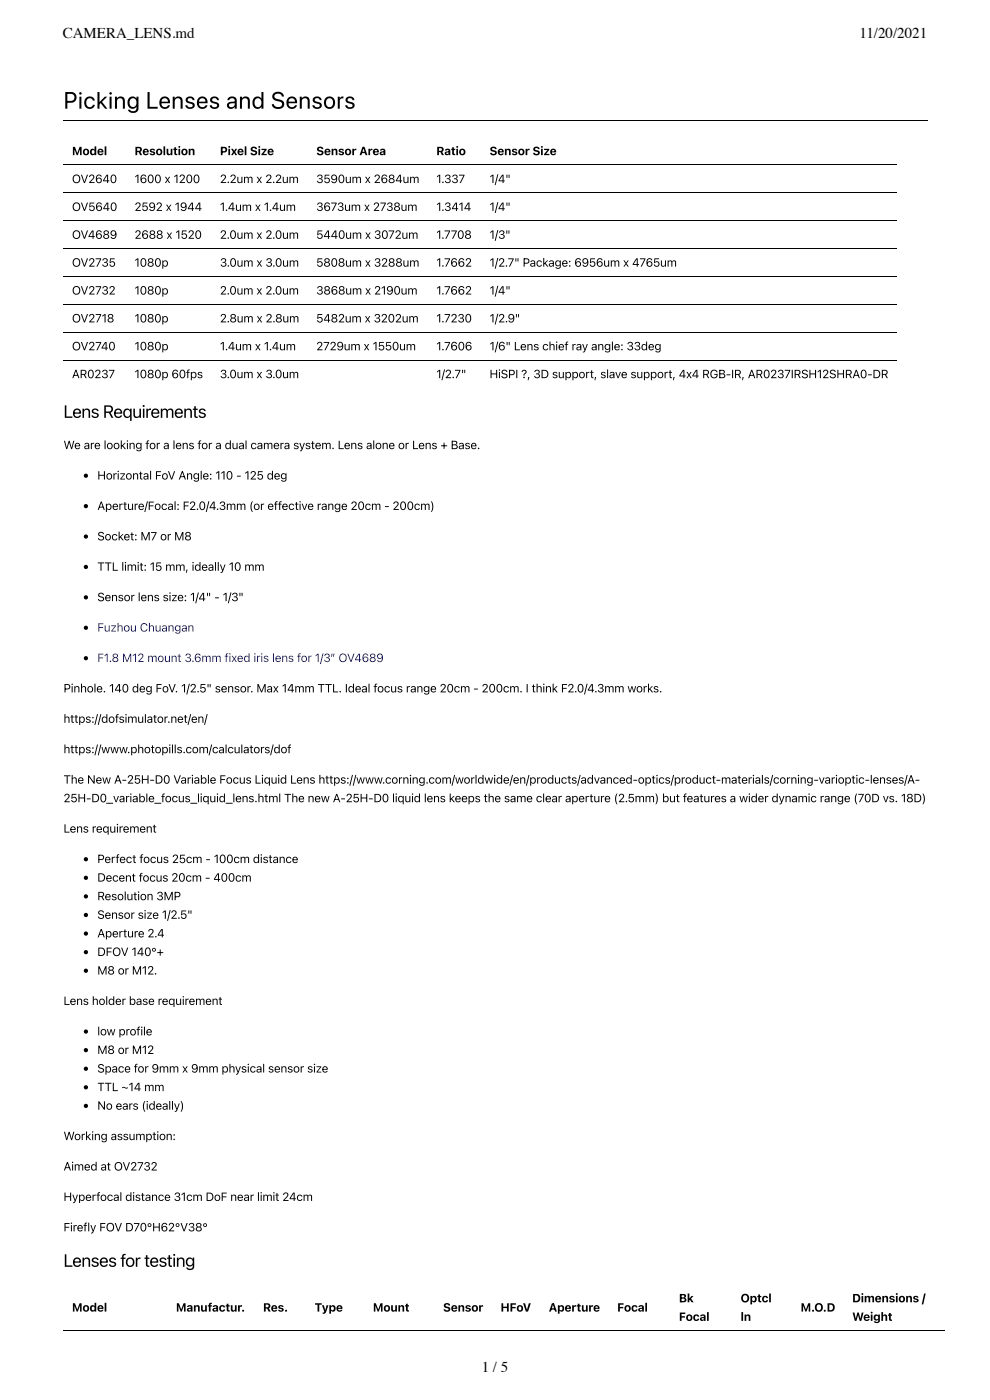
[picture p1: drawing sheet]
<svg xmlns="http://www.w3.org/2000/svg" width="210mm" height="297mm" viewBox="0 0 210 297" stroke-linecap="round" stroke-linejoin="round" font-family="sans-serif">
<defs><g id="words">
<text font-size="5" x="13.5" y="23.1">Picking Lenses and Sensors</text>
<g font-size="3.8">
<text x="13.4" y="88.7">Lens Requirements</text>
<text x="13.4" y="268.8">Lenses for testing</text>
</g>
<g font-size="3.2">
<text x="13.3" y="8.1">CAMERA_LENS.md</text>
<text x="182.2" y="8.1">11/20/2021</text>
<text x="102.1" y="291">1 / 5</text>
</g>
<g font-size="2.5">
<text x="15.2" y="32.9">Model</text>
<text x="28.5" y="32.9">Resolution</text>
<text x="46.6" y="32.9">Pixel Size</text>
<text x="67" y="32.9">Sensor Area</text>
<text x="92.5" y="32.9">Ratio</text>
<text x="103.8" y="32.9">Sensor Size</text>
<text x="15.2" y="38.8">OV2640</text>
<text x="28.5" y="38.8">1600 x 1200</text>
<text x="46.6" y="38.8">2.2um x 2.2um</text>
<text x="67" y="38.8">3590um x 2684um</text>
<text x="92.5" y="38.8">1.337</text>
<text x="103.8" y="38.8">1/4&quot;</text>
<text x="15.2" y="44.7">OV5640</text>
<text x="28.5" y="44.7">2592 x 1944</text>
<text x="46.6" y="44.7">1.4um x 1.4um</text>
<text x="67" y="44.7">3673um x 2738um</text>
<text x="92.5" y="44.7">1.3414</text>
<text x="103.8" y="44.7">1/4&quot;</text>
<text x="15.2" y="50.7">OV4689</text>
<text x="28.5" y="50.7">2688 x 1520</text>
<text x="46.6" y="50.7">2.0um x 2.0um</text>
<text x="67" y="50.7">5440um x 3072um</text>
<text x="92.5" y="50.7">1.7708</text>
<text x="103.8" y="50.7">1/3&quot;</text>
<text x="15.2" y="56.6">OV2735</text>
<text x="28.5" y="56.6">1080p</text>
<text x="46.6" y="56.6">3.0um x 3.0um</text>
<text x="67" y="56.6">5808um x 3288um</text>
<text x="92.5" y="56.6">1.7662</text>
<text x="103.8" y="56.6">1/2.7&quot; Package: 6956um x 4765um</text>
<text x="15.2" y="62.5">OV2732</text>
<text x="28.5" y="62.5">1080p</text>
<text x="46.6" y="62.5">2.0um x 2.0um</text>
<text x="67" y="62.5">3868um x 2190um</text>
<text x="92.5" y="62.5">1.7662</text>
<text x="103.8" y="62.5">1/4&quot;</text>
<text x="15.2" y="68.4">OV2718</text>
<text x="28.5" y="68.4">1080p</text>
<text x="46.6" y="68.4">2.8um x 2.8um</text>
<text x="67" y="68.4">5482um x 3202um</text>
<text x="92.5" y="68.4">1.7230</text>
<text x="103.8" y="68.4">1/2.9&quot;</text>
<text x="15.2" y="74.3">OV2740</text>
<text x="28.5" y="74.3">1080p</text>
<text x="46.6" y="74.3">1.4um x 1.4um</text>
<text x="67" y="74.3">2729um x 1550um</text>
<text x="92.5" y="74.3">1.7606</text>
<text x="103.8" y="74.3">1/6&quot; Lens chief ray angle: 33deg</text>
<text x="15.2" y="80.2">AR0237</text>
<text x="28.5" y="80.2">1080p 60fps</text>
<text x="46.6" y="80.2">3.0um x 3.0um</text>
<text x="92.5" y="80.2">1/2.7&quot;</text>
<text x="103.8" y="80.2">HiSPI ?, 3D support, slave support, 4x4 RGB-IR, AR0237IRSH12SHRA0-DR</text>
<text x="13.4" y="95.3">We are looking for a lens for a dual camera system. Lens alone or Lens + Base.</text>
<text x="20.6" y="101.7">Horizontal FoV Angle: 110 - 125 deg</text>
<text x="20.6" y="108.2">Aperture/Focal: F2.0/4.3mm (or effective range 20cm - 200cm)</text>
<text x="20.6" y="114.6">Socket: M7 or M8</text>
<text x="20.6" y="121.1">TTL limit: 15 mm, ideally 10 mm</text>
<text x="20.6" y="127.5">Sensor lens size: 1/4&quot; - 1/3&quot;</text>
<text x="13.4" y="146.9">Pinhole. 140 deg FoV. 1/2.5&quot; sensor. Max 14mm TTL. Ideal focus range 20cm - 200cm. I think F2.0/4.3mm works.</text>
<text x="13.4" y="153.3">https://dofsimulator.net/en/</text>
<text x="13.4" y="159.8">https://www.photopills.com/calculators/dof</text>
<text x="13.4" y="166.2">The New A-25H-D0 Variable Focus Liquid Lens https://www.corning.com/worldwide/en/products/advanced-optics/product-materials/corning-varioptic-lenses/A-</text>
<text x="13.4" y="170.2">25H-D0_variable_focus_liquid_lens.html The new A-25H-D0 liquid lens keeps the same clear aperture (2.5mm) but features a wider dynamic range (70D vs. 18D)</text>
<text x="13.4" y="176.6">Lens requirement</text>
<text x="20.6" y="183.1">Perfect focus 25cm - 100cm distance</text>
<text x="20.6" y="187">Decent focus 20cm - 400cm</text>
<text x="20.6" y="191">Resolution 3MP</text>
<text x="20.6" y="194.9">Sensor size 1/2.5&quot;</text>
<text x="20.6" y="198.9">Aperture 2.4</text>
<text x="20.6" y="202.8">DFOV 140°+</text>
<text x="20.6" y="206.8">M8 or M12.</text>
<text x="13.4" y="213.2">Lens holder base requirement</text>
<text x="20.6" y="219.7">low profile</text>
<text x="20.6" y="223.6">M8 or M12</text>
<text x="20.6" y="227.5">Space for 9mm x 9mm physical sensor size</text>
<text x="20.6" y="231.5">TTL ~14 mm</text>
<text x="20.6" y="235.4">No ears (ideally)</text>
<text x="13.4" y="241.9">Working assumption:</text>
<text x="13.4" y="248.3">Aimed at OV2732</text>
<text x="13.4" y="254.8">Hyperfocal distance 31cm DoF near limit 24cm</text>
<text x="13.4" y="261.2">Firefly FOV D70°H62°V38°</text>
<text x="15.2" y="278.3">Model</text>
<text x="37.3" y="278.3">Manufactur.</text>
<text x="55.7" y="278.3">Res.</text>
<text x="66.7" y="278.3">Type</text>
<text x="79" y="278.3">Mount</text>
<text x="93.9" y="278.3">Sensor</text>
<text x="106.1" y="278.3">HFoV</text>
<text x="116.3" y="278.3">Aperture</text>
<text x="130.8" y="278.3">Focal</text>
<text x="143.9" y="276.3">Bk</text>
<text x="143.9" y="280.2">Focal</text>
<text x="157" y="276.3">Optcl</text>
<text x="157" y="280.2">ln</text>
<text x="169.7" y="278.3">M.O.D</text>
<text x="180.7" y="276.3">Dimensions /</text>
<text x="180.7" y="280.2">Weight</text>
</g>
<g font-size="2.5" fill="#00e">
<text x="20.6" y="134">Fuzhou Chuangan</text>
<text x="20.6" y="140.4">F1.8 M12 mount 3.6mm fixed iris lens for 1/3″ OV4689</text>
</g>
</g></defs>
<path d="M13.5 25.7h183.3M13.5 35h176.7M13.5 58.6h176.7M13.5 52.7h176.7M13.5 46.8h176.7M13.5 40.9h176.7M13.5 76.4h176.7M13.5 70.5h176.7M13.5 64.5h176.7M13.5 282.3h186.9" fill="none" stroke="#000" stroke-width=".21"/>
<g fill="#000">
<circle cx="18.2" cy="113.8" r=".45"/>
<circle cx="18.2" cy="100.9" r=".45"/>
<circle cx="18.2" cy="107.4" r=".45"/>
<circle cx="18.2" cy="133.2" r=".45"/>
<circle cx="18.2" cy="120.3" r=".45"/>
<circle cx="18.2" cy="139.6" r=".45"/>
<circle cx="18.2" cy="126.7" r=".45"/>
<circle cx="18.2" cy="190.2" r=".45"/>
<circle cx="18.2" cy="186.2" r=".45"/>
<circle cx="18.2" cy="198.1" r=".45"/>
<circle cx="18.2" cy="182.3" r=".45"/>
<circle cx="18.2" cy="194.1" r=".45"/>
<circle cx="18.2" cy="202" r=".45"/>
<circle cx="18.2" cy="218.8" r=".45"/>
<circle cx="18.2" cy="205.9" r=".45"/>
<circle cx="18.2" cy="234.6" r=".45"/>
<circle cx="18.2" cy="230.7" r=".45"/>
<circle cx="18.2" cy="222.8" r=".45"/>
<circle cx="18.2" cy="226.7" r=".45"/>
</g>
<use href="#words"/>
</svg>
